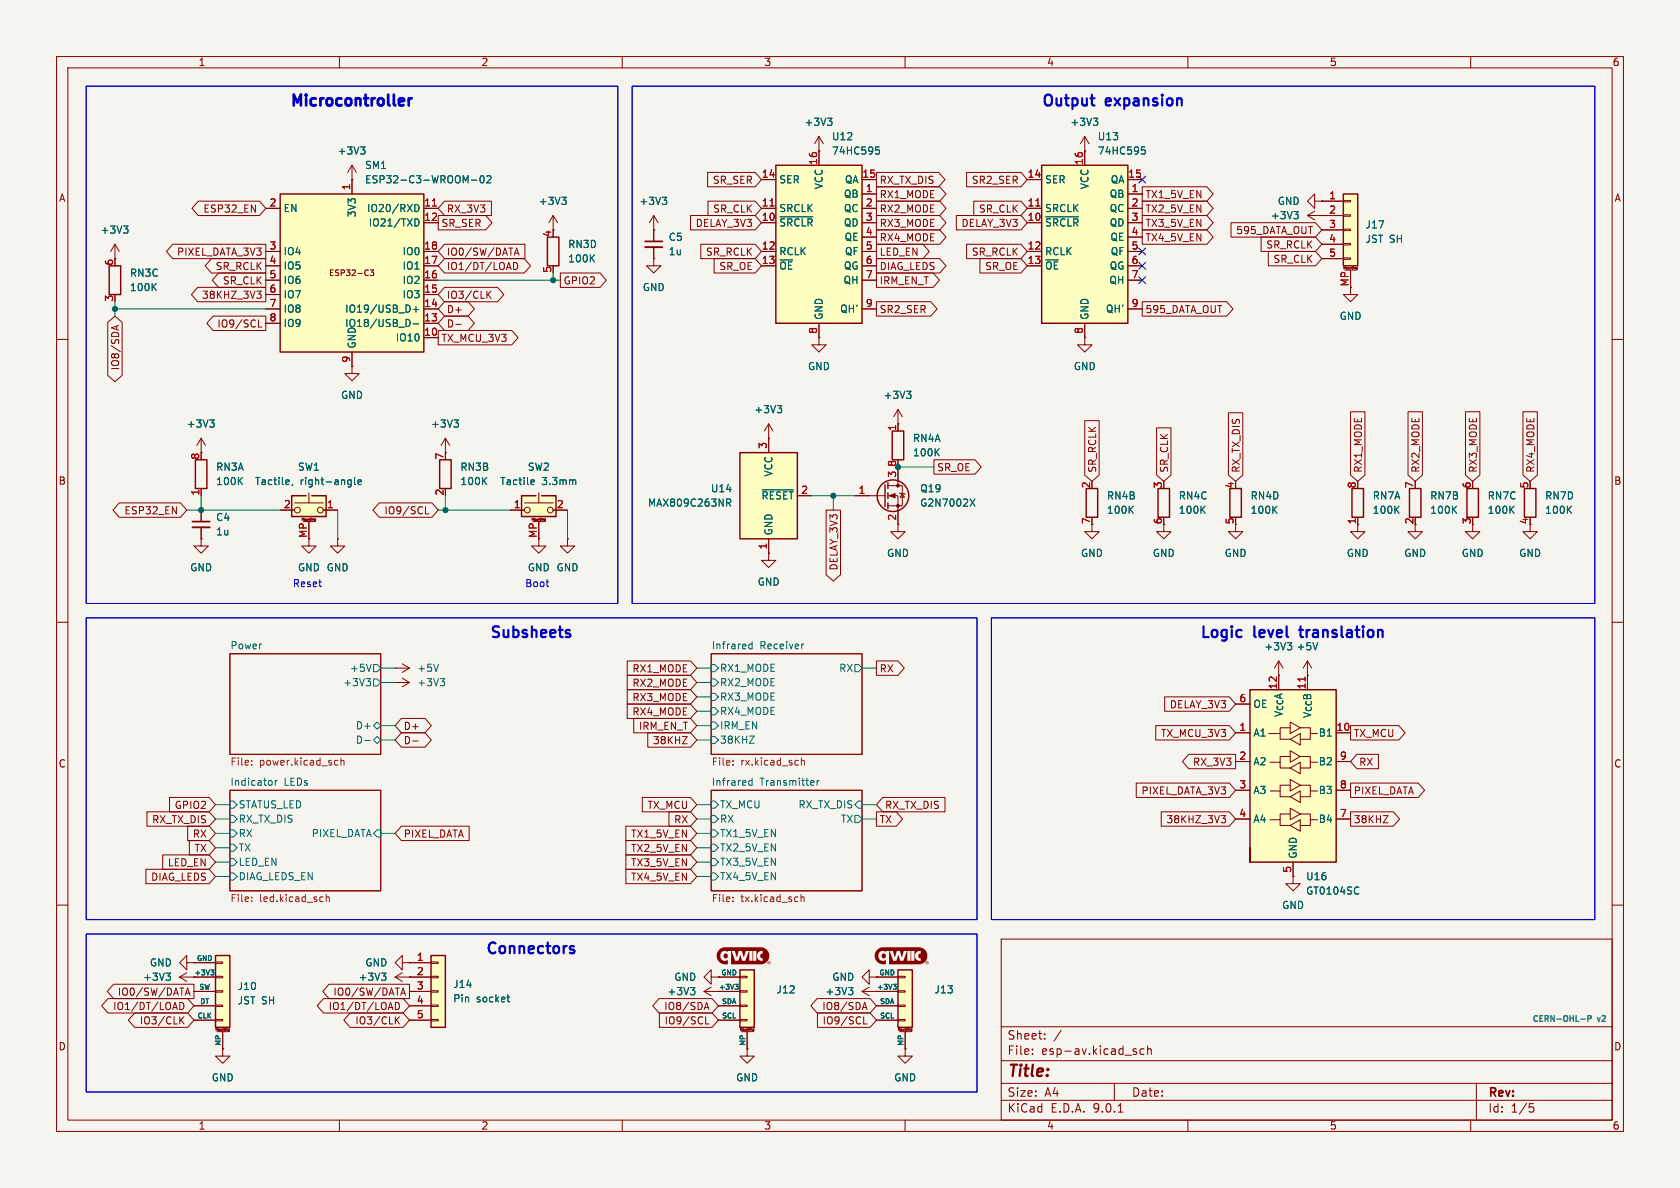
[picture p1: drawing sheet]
<svg xmlns="http://www.w3.org/2000/svg" width="297mm" height="210mm" viewBox="0 0 297 210" stroke-linecap="round" stroke-linejoin="round" font-family="sans-serif">
<defs><g id="words">
<text font-size="2.8" fill="#840000" x="178" y="190.9">Title:</text>
<g font-size="2.7" fill="#0000c2">
<text x="51" y="20">Microcontroller</text>
<text x="184" y="19.7">Output</text>
<text x="195.5" y="19.7">expansion</text>
<text x="86.4" y="113.7">Subsheets</text>
<text x="211.9" y="113.7">Logic</text>
<text x="230.6" y="113.7">translation</text>
<text x="85.7" y="169.6">Connectors</text>
</g>
<text font-size="2.7" fill="#006464" x="221.7" y="113.7">level</text>
<g font-size="2.1" fill="#840000">
<text x="178" y="184">Sheet:</text>
<text x="178" y="186.7">File:</text>
<text x="184.1" y="186.7">esp-av.kicad_sch</text>
<text x="178" y="196.9">KiCad</text>
<text x="178" y="194.1">Size:</text>
<text x="184.7" y="194.1">A4</text>
<text x="185.7" y="196.9">E.D.A.</text>
<text x="193.3" y="196.9">9.0.1</text>
<text x="200" y="194.1">Date:</text>
<text x="263" y="194.3">Rev:</text>
<text x="263" y="196.9">Id:</text>
<text x="267.1" y="196.9">1/5</text>
</g>
<g font-size="1.8" fill="#840000">
<text x="35" y="11.9">1</text>
<text x="85" y="11.9">2</text>
<text x="135" y="11.9">3</text>
<text x="185" y="11.9">4</text>
<text x="235" y="11.9">5</text>
<text x="285" y="11.9">6</text>
<text x="10.3" y="35.9">A</text>
<text x="125.9" y="32.7">SR_SER</text>
<text x="155.4" y="35.2">RX1_MODE</text>
<text x="155.4" y="32.7">RX_TX_DIS</text>
<text x="171.7" y="32.7">SR2_SER</text>
<text x="202.4" y="35.2">TX1_5V_EN</text>
<text x="285.3" y="35.9">A</text>
<text x="35.9" y="37.8">ESP32_EN</text>
<text x="77.9" y="40.3">SR_SER</text>
<text x="78.9" y="37.8">RX_3V3</text>
<text x="122.9" y="40.3">DELAY_3V3</text>
<text x="126" y="37.8">SR_CLK</text>
<text x="155.4" y="37.8">RX2_MODE</text>
<text x="155.4" y="40.3">RX3_MODE</text>
<text x="169.9" y="40.3">DELAY_3V3</text>
<text x="173" y="37.8">SR_CLK</text>
<text x="202.4" y="40.3">TX3_5V_EN</text>
<text x="202.4" y="37.8">TX2_5V_EN</text>
<text x="218.4" y="41.6">595_DATA_OUT</text>
<text x="31.2" y="45.4">PIXEL_DATA_3V3</text>
<text x="38" y="47.9">SR_RCLK</text>
<text x="78.9" y="47.9">IO1/DT/LOAD</text>
<text x="78.9" y="45.4">IO0/SW/DATA</text>
<text x="124.7" y="45.4">SR_RCLK</text>
<text x="127.1" y="47.9">SR_OE</text>
<text x="155.4" y="42.9">RX4_MODE</text>
<text x="155.4" y="45.4">LED_EN</text>
<text x="155.4" y="47.9">DIAG_LEDS</text>
<text x="171.7" y="45.4">SR_RCLK</text>
<text x="174.1" y="47.9">SR_OE</text>
<text x="202.4" y="42.9">TX4_5V_EN</text>
<text x="223.8" y="44.1">SR_RCLK</text>
<text x="225" y="46.7">SR_CLK</text>
<text x="35.6" y="53">38KHZ_3V3</text>
<text x="39.3" y="50.5">SR_CLK</text>
<text x="78.9" y="53">IO3/CLK</text>
<text x="99.5" y="50.5">GPIO2</text>
<text x="155.4" y="50.5">IRM_EN_T</text>
<text x="238.5" y="50.7" transform="rotate(-90 238.5 50.7)">MP</text>
<text x="38.3" y="58.1">IO9/SCL</text>
<text x="78.9" y="55.6">D+</text>
<text x="78.9" y="58.1">D-</text>
<text x="155.4" y="55.6">SR2_SER</text>
<text x="202.4" y="55.6">595_DATA_OUT</text>
<text x="21.3" y="65.6" transform="rotate(-90 21.3 65.6)">IO8/SDA</text>
<text x="77.9" y="60.6">TX_MCU_3V3</text>
<text x="78.5" y="81.4" transform="rotate(-90 78.5 81.4)">7</text>
<text x="165.6" y="83.5">SR_OE</text>
<text x="194" y="83.7" transform="rotate(-90 194 83.7)">SR_RCLK</text>
<text x="206.7" y="83.7" transform="rotate(-90 206.7 83.7)">SR_CLK</text>
<text x="219.4" y="83.7" transform="rotate(-90 219.4 83.7)">RX_TX_DIS</text>
<text x="241" y="83.7" transform="rotate(-90 241 83.7)">RX1_MODE</text>
<text x="251.1" y="83.7" transform="rotate(-90 251.1 83.7)">RX2_MODE</text>
<text x="261.3" y="83.7" transform="rotate(-90 261.3 83.7)">RX3_MODE</text>
<text x="271.5" y="83.7" transform="rotate(-90 271.5 83.7)">RX4_MODE</text>
<text x="10.3" y="85.9">B</text>
<text x="285.3" y="85.9">B</text>
<text x="21.9" y="91.1">ESP32_EN</text>
<text x="67.9" y="91.1">IO9/SCL</text>
<text x="205.5" y="92.8" transform="rotate(-90 205.5 92.8)">6</text>
<text x="249.9" y="92.8" transform="rotate(-90 249.9 92.8)">2</text>
<text x="270.3" y="92.8" transform="rotate(-90 270.3 92.8)">4</text>
<text x="148.3" y="100.9" transform="rotate(-90 148.3 100.9)">DELAY_3V3</text>
<text x="111.7" y="119.1">RX1_MODE</text>
<text x="155.4" y="119.1">RX</text>
<text x="111.7" y="121.6">RX2_MODE</text>
<text x="111.7" y="124.1">RX3_MODE</text>
<text x="206.7" y="125.4">DELAY_3V3</text>
<text x="71.3" y="131.8">D-</text>
<text x="71.3" y="129.2">D+</text>
<text x="111.7" y="126.7">RX4_MODE</text>
<text x="112.8" y="129.2">IRM_EN_T</text>
<text x="115.3" y="131.8">38KHZ</text>
<text x="205.1" y="130.5">TX_MCU_3V3</text>
<text x="239.2" y="130.5">TX_MCU</text>
<text x="10.3" y="135.9">C</text>
<text x="210.8" y="135.6">RX_3V3</text>
<text x="240.2" y="135.6">RX</text>
<text x="285.3" y="135.9">C</text>
<text x="30.8" y="143.2">GPIO2</text>
<text x="114.4" y="143.2">TX_MCU</text>
<text x="156.4" y="143.2">RX_TX_DIS</text>
<text x="201.7" y="140.7">PIXEL_DATA_3V3</text>
<text x="239.2" y="140.7">PIXEL_DATA</text>
<text x="26.8" y="145.7">RX_TX_DIS</text>
<text x="34" y="148.3">RX</text>
<text x="71.3" y="148.3">PIXEL_DATA</text>
<text x="111.5" y="148.3">TX1_5V_EN</text>
<text x="119.1" y="145.7">RX</text>
<text x="155.4" y="145.7">TX</text>
<text x="206.1" y="145.7">38KHZ_3V3</text>
<text x="239.2" y="145.7">38KHZ</text>
<text x="26.6" y="155.9">DIAG_LEDS</text>
<text x="29.6" y="153.4">LED_EN</text>
<text x="34.3" y="150.8">TX</text>
<text x="111.5" y="150.8">TX2_5V_EN</text>
<text x="111.5" y="153.4">TX3_5V_EN</text>
<text x="111.5" y="155.9">TX4_5V_EN</text>
<text x="19.9" y="178.8">IO1/DT/LOAD</text>
<text x="20.7" y="176.2">IO0/SW/DATA</text>
<text x="58" y="178.8">IO1/DT/LOAD</text>
<text x="58.8" y="176.2">IO0/SW/DATA</text>
<text x="117.3" y="178.8">IO8/SDA</text>
<text x="145.3" y="178.8">IO8/SDA</text>
<text x="10.3" y="185.9">D</text>
<text x="24.6" y="181.3">IO3/CLK</text>
<text x="62.7" y="181.3">IO3/CLK</text>
<text x="117.4" y="181.3">IO9/SCL</text>
<text x="145.3" y="181.3">IO9/SCL</text>
<text x="285.3" y="185.9">D</text>
<text x="35" y="199.9">1</text>
<text x="85" y="199.9">2</text>
<text x="135" y="199.9">3</text>
<text x="185" y="199.9">4</text>
<text x="235" y="199.9">5</text>
<text x="285" y="199.9">6</text>
</g>
<g font-size="1.8" fill="#006464">
<text x="142.1" y="22.5">+3V3</text>
<text x="189.1" y="22.5">+3V3</text>
<text x="59.6" y="27.5">+3V3</text>
<text x="147" y="25">U12</text>
<text x="147" y="27.5">74HC595</text>
<text x="194" y="25">U13</text>
<text x="194" y="27.5">74HC595</text>
<text x="64.4" y="30.1">SM1</text>
<text x="64.4" y="32.6">ESP32-C3-WROOM-02</text>
<text x="137.7" y="32.6">SER</text>
<text x="145.6" y="33.5" transform="rotate(-90 145.6 33.5)">VCC</text>
<text x="149.1" y="35.2">QB</text>
<text x="149.3" y="32.6">QA</text>
<text x="184.7" y="32.6">SER</text>
<text x="192.6" y="33.5" transform="rotate(-90 192.6 33.5)">VCC</text>
<text x="196.1" y="35.2">QB</text>
<text x="196.3" y="32.6">QA</text>
<text x="17.7" y="41.5">+3V3</text>
<text x="50" y="37.7">EN</text>
<text x="63.1" y="38.5" transform="rotate(-90 63.1 38.5)">3V3</text>
<text x="64.8" y="37.7">IO20/RXD</text>
<text x="65.1" y="40.2">IO21/TXD</text>
<text x="95.1" y="36.4">+3V3</text>
<text x="112.9" y="36.4">+3V3</text>
<text x="137.7" y="37.7">SRCLK</text>
<text x="137.7" y="40.2">~{SRCLR}</text>
<text x="149.1" y="37.7">QC</text>
<text x="149.1" y="40.2">QD</text>
<text x="184.7" y="37.7">SRCLK</text>
<text x="184.7" y="40.2">~{SRCLR}</text>
<text x="196.1" y="37.7">QC</text>
<text x="196.1" y="40.2">QD</text>
<text x="224.6" y="39">+3V3</text>
<text x="225.8" y="36.4">GND</text>
<text x="241.3" y="40.6">J17</text>
<text x="50" y="45.3">IO4</text>
<text x="50" y="47.9">IO5</text>
<text x="71.1" y="45.3">IO0</text>
<text x="71.1" y="47.9">IO1</text>
<text x="100.3" y="46.6">100K</text>
<text x="100.3" y="44">RN3D</text>
<text x="118.1" y="42.8">C5</text>
<text x="118.1" y="45.3">1u</text>
<text x="137.7" y="45.3">RCLK</text>
<text x="137.7" y="47.9">~{OE}</text>
<text x="149.1" y="47.9">QG</text>
<text x="149.2" y="42.8">QE</text>
<text x="149.3" y="45.3">QF</text>
<text x="184.7" y="45.3">RCLK</text>
<text x="184.7" y="47.9">~{OE}</text>
<text x="196.1" y="47.9">QG</text>
<text x="196.2" y="42.8">QE</text>
<text x="196.3" y="45.3">QF</text>
<text x="241.3" y="43.1">JST SH</text>
<text x="22.9" y="51.7">100K</text>
<text x="22.9" y="49.1">RN3C</text>
<text x="50" y="50.4">IO6</text>
<text x="50" y="52.9">IO7</text>
<text x="71.1" y="50.4">IO2</text>
<text x="71.1" y="52.9">IO3</text>
<text x="113.5" y="51.7">GND</text>
<text x="149" y="50.4">QH</text>
<text x="196" y="50.4">QH</text>
<text x="50" y="55.5">IO8</text>
<text x="50" y="58">IO9</text>
<text x="60.9" y="55.5">IO19/USB_D+</text>
<text x="60.9" y="58">IO18/USB_D-</text>
<text x="145.6" y="56.6" transform="rotate(-90 145.6 56.6)">GND</text>
<text x="148.4" y="55.5">QH'</text>
<text x="192.6" y="56.6" transform="rotate(-90 192.6 56.6)">GND</text>
<text x="195.4" y="55.5">QH'</text>
<text x="236.7" y="56.7">GND</text>
<text x="63.1" y="61.7" transform="rotate(-90 63.1 61.7)">GND</text>
<text x="69.9" y="60.6">IO10</text>
<text x="142.7" y="65.6">GND</text>
<text x="189.7" y="65.6">GND</text>
<text x="60.2" y="70.7">GND</text>
<text x="156.1" y="70.7">+3V3</text>
<text x="32.9" y="75.8">+3V3</text>
<text x="76.1" y="75.8">+3V3</text>
<text x="133.2" y="73.3">+3V3</text>
<text x="38.1" y="83.4">RN3A</text>
<text x="52.6" y="83.4">SW1</text>
<text x="81.3" y="83.4">RN3B</text>
<text x="93.2" y="83.4">SW2</text>
<text x="161.3" y="80.9">100K</text>
<text x="161.3" y="78.3">RN4A</text>
<text x="38.1" y="86">100K</text>
<text x="45" y="86">Tactile,</text>
<text x="53" y="86">right-angle</text>
<text x="81.3" y="86">100K</text>
<text x="88.3" y="86">Tactile</text>
<text x="95.8" y="86">3.3mm</text>
<text x="114.5" y="89.8">MAX809C263NR</text>
<text x="125.6" y="87.2">U14</text>
<text x="134.5" y="88.5">~{RESET}</text>
<text x="136.8" y="84.3" transform="rotate(-90 136.8 84.3)">VCC</text>
<text x="162.6" y="87.2">Q19</text>
<text x="162.6" y="89.8">G2N7002X</text>
<text x="195.6" y="88.5">RN4B</text>
<text x="208.3" y="88.5">RN4C</text>
<text x="221" y="88.5">RN4D</text>
<text x="242.6" y="88.5">RN7A</text>
<text x="252.7" y="88.5">RN7B</text>
<text x="262.9" y="88.5">RN7C</text>
<text x="273.1" y="88.5">RN7D</text>
<text x="38.1" y="92.3">C4</text>
<text x="38.1" y="94.8">1u</text>
<text x="136.8" y="94.7" transform="rotate(-90 136.8 94.7)">GND</text>
<text x="195.6" y="91">100K</text>
<text x="208.3" y="91">100K</text>
<text x="221" y="91">100K</text>
<text x="242.6" y="91">100K</text>
<text x="252.7" y="91">100K</text>
<text x="262.9" y="91">100K</text>
<text x="273.1" y="91">100K</text>
<text x="33.5" y="101.2">GND</text>
<text x="52.6" y="101.2">GND GND</text>
<text x="93.2" y="101.2">GND GND</text>
<text x="156.7" y="98.7">GND</text>
<text x="191" y="98.7">GND</text>
<text x="203.7" y="98.7">GND</text>
<text x="216.4" y="98.7">GND</text>
<text x="238" y="98.7">GND</text>
<text x="248.2" y="98.7">GND</text>
<text x="258.3" y="98.7">GND</text>
<text x="268.5" y="98.7">GND</text>
<text x="133.9" y="103.7">GND</text>
<text x="40.6" y="114.9">Power</text>
<text x="61.8" y="119">+5V</text>
<text x="73.7" y="119">+5V</text>
<text x="125.7" y="114.9">Infrared</text>
<text x="127.2" y="119">RX1_MODE</text>
<text x="134.3" y="114.9">Receiver</text>
<text x="148.3" y="119">RX</text>
<text x="223.4" y="115.2">+3V3</text>
<text x="229.1" y="115.2">+5V</text>
<text x="60.6" y="121.5">+3V3</text>
<text x="73.7" y="121.5">+3V3</text>
<text x="127.2" y="121.5">RX2_MODE</text>
<text x="127.2" y="124.1">RX3_MODE</text>
<text x="221.5" y="125.3">OE</text>
<text x="62.8" y="129.1">D+</text>
<text x="62.8" y="131.7">D-</text>
<text x="127.2" y="126.6">RX4_MODE</text>
<text x="127.2" y="131.7">38KHZ</text>
<text x="127.2" y="129.1">IRM_EN</text>
<text x="221.5" y="130.4">A1</text>
<text x="226.9" y="126.8" transform="rotate(-90 226.9 126.8)">V_{CC}A</text>
<text x="233" y="130.4">B1</text>
<text x="221.5" y="135.5">A2</text>
<text x="233" y="135.5">B2</text>
<text x="40.6" y="139">Indicator</text>
<text x="42.1" y="143.1">STATUS_LED</text>
<text x="50.2" y="139">LEDs</text>
<text x="125.7" y="139">Infrared</text>
<text x="127.2" y="143.1">TX_MCU</text>
<text x="134.3" y="139">Transmitter</text>
<text x="141.1" y="143.1">RX_TX_DIS</text>
<text x="221.5" y="140.6">A3</text>
<text x="233" y="140.6">B3</text>
<text x="42.1" y="145.6">RX_TX_DIS</text>
<text x="42.1" y="148.2">RX</text>
<text x="55" y="148.2">PIXEL_DATA</text>
<text x="127.2" y="148.2">TX1_5V_EN</text>
<text x="127.2" y="145.6">RX</text>
<text x="148.6" y="145.6">TX</text>
<text x="221.5" y="145.6">A4</text>
<text x="233" y="145.6">B4</text>
<text x="42.1" y="153.3">LED_EN</text>
<text x="42.1" y="150.7">TX</text>
<text x="42.1" y="155.8">DIAG_LEDS_EN</text>
<text x="127.2" y="150.7">TX2_5V_EN</text>
<text x="127.2" y="153.3">TX3_5V_EN</text>
<text x="127.2" y="155.8">TX4_5V_EN</text>
<text x="229.5" y="151.9" transform="rotate(-90 229.5 151.9)">GND</text>
<text x="230.8" y="155.8">U16</text>
<text x="226.6" y="160.9">GND</text>
<text x="230.8" y="158.3">GT0104SC</text>
<text x="25.2" y="173.6">+3V3</text>
<text x="26.4" y="171">GND</text>
<text x="63.3" y="173.6">+3V3</text>
<text x="64.5" y="171">GND</text>
<text x="119.1" y="173.6">GND</text>
<text x="147" y="173.6">GND</text>
<text x="41.9" y="177.7">JST SH</text>
<text x="41.9" y="175.2">J10</text>
<text x="80" y="177.4">Pin</text>
<text x="80" y="174.9">J14</text>
<text x="84.2" y="177.4">socket</text>
<text x="117.9" y="176.1">+3V3</text>
<text x="137.2" y="175.8">J12</text>
<text x="145.8" y="176.1">+3V3</text>
<text x="165.1" y="175.8">J13</text>
<text x="37.3" y="191.4">GND</text>
<text x="130" y="191.4">GND</text>
<text x="158" y="191.4">GND</text>
</g>
<g font-size="1.8" fill="#a90000">
<text x="144.5" y="29.3" transform="rotate(-90 144.5 29.3)">16</text>
<text x="191.5" y="29.3" transform="rotate(-90 191.5 29.3)">16</text>
<text x="62" y="33.7" transform="rotate(-90 62 33.7)">1</text>
<text x="134.6" y="31.5">14</text>
<text x="152.4" y="31.5">15</text>
<text x="153" y="34">1</text>
<text x="181.6" y="31.5">14</text>
<text x="199.3" y="31.5">15</text>
<text x="200" y="34">1</text>
<text x="234.9" y="35.3">1</text>
<text x="47.6" y="36.6">2</text>
<text x="74.9" y="36.6">11</text>
<text x="74.9" y="39.1">12</text>
<text x="97.5" y="42" transform="rotate(-90 97.5 42)">4</text>
<text x="134.6" y="36.6">11</text>
<text x="134.6" y="39.1">10</text>
<text x="153" y="36.6">2</text>
<text x="153" y="39.1">3</text>
<text x="153" y="41.7">4</text>
<text x="181.6" y="36.6">11</text>
<text x="181.6" y="39.1">10</text>
<text x="200" y="36.6">2</text>
<text x="200" y="39.1">3</text>
<text x="200" y="41.7">4</text>
<text x="234.9" y="37.8">2</text>
<text x="234.9" y="40.4">3</text>
<text x="20.1" y="47.1" transform="rotate(-90 20.1 47.1)">6</text>
<text x="47.6" y="44.2">3</text>
<text x="47.6" y="46.7">4</text>
<text x="74.9" y="44.2">18</text>
<text x="74.9" y="46.7">17</text>
<text x="134.6" y="44.2">12</text>
<text x="134.6" y="46.7">13</text>
<text x="153" y="44.2">5</text>
<text x="153" y="46.7">6</text>
<text x="181.6" y="44.2">12</text>
<text x="181.6" y="46.7">13</text>
<text x="200" y="44.2">5</text>
<text x="200" y="46.7">6</text>
<text x="234.9" y="42.9">4</text>
<text x="234.9" y="45.5">5</text>
<text x="20.1" y="53.4" transform="rotate(-90 20.1 53.4)">3</text>
<text x="47.6" y="49.3">5</text>
<text x="47.6" y="51.8">6</text>
<text x="74.9" y="49.3">16</text>
<text x="74.9" y="51.8">15</text>
<text x="97.5" y="48.3" transform="rotate(-90 97.5 48.3)">5</text>
<text x="153" y="49.3">7</text>
<text x="200" y="49.3">7</text>
<text x="47.6" y="54.4">7</text>
<text x="47.6" y="56.9">8</text>
<text x="74.9" y="54.4">14</text>
<text x="74.9" y="56.9">13</text>
<text x="74.9" y="59.4">10</text>
<text x="144.5" y="59.1" transform="rotate(-90 144.5 59.1)">8</text>
<text x="153" y="54.4">9</text>
<text x="191.5" y="59.1" transform="rotate(-90 191.5 59.1)">8</text>
<text x="200" y="54.4">9</text>
<text x="62" y="64.2" transform="rotate(-90 62 64.2)">9</text>
<text x="158.5" y="76.3" transform="rotate(-90 158.5 76.3)">1</text>
<text x="35.3" y="81.4" transform="rotate(-90 35.3 81.4)">8</text>
<text x="135.6" y="79.4" transform="rotate(-90 135.6 79.4)">3</text>
<text x="158.5" y="82.6" transform="rotate(-90 158.5 82.6)">8</text>
<text x="35.3" y="87.7" transform="rotate(-90 35.3 87.7)">1</text>
<text x="50.1" y="89.9">2</text>
<text x="57.7" y="89.9">1</text>
<text x="78.5" y="87.7" transform="rotate(-90 78.5 87.7)">2</text>
<text x="90.7" y="89.9">1</text>
<text x="98.4" y="89.9">2</text>
<text x="141.5" y="87.4">2</text>
<text x="151.7" y="87.4">1</text>
<text x="158.5" y="84.5" transform="rotate(-90 158.5 84.5)">3</text>
<text x="192.8" y="86.4" transform="rotate(-90 192.8 86.4)">2</text>
<text x="205.5" y="86.4" transform="rotate(-90 205.5 86.4)">3</text>
<text x="218.2" y="86.4" transform="rotate(-90 218.2 86.4)">4</text>
<text x="239.8" y="86.4" transform="rotate(-90 239.8 86.4)">8</text>
<text x="249.9" y="86.4" transform="rotate(-90 249.9 86.4)">7</text>
<text x="260.1" y="86.4" transform="rotate(-90 260.1 86.4)">6</text>
<text x="270.3" y="86.4" transform="rotate(-90 270.3 86.4)">5</text>
<text x="54.4" y="95.2" transform="rotate(-90 54.4 95.2)">MP</text>
<text x="95" y="95.2" transform="rotate(-90 95 95.2)">MP</text>
<text x="158.5" y="92.1" transform="rotate(-90 158.5 92.1)">2</text>
<text x="192.8" y="92.8" transform="rotate(-90 192.8 92.8)">7</text>
<text x="218.2" y="92.8" transform="rotate(-90 218.2 92.8)">5</text>
<text x="239.8" y="92.8" transform="rotate(-90 239.8 92.8)">1</text>
<text x="260.1" y="92.8" transform="rotate(-90 260.1 92.8)">3</text>
<text x="135.6" y="97.2" transform="rotate(-90 135.6 97.2)">1</text>
<text x="219" y="124.2">6</text>
<text x="225.8" y="122" transform="rotate(-90 225.8 122)">12</text>
<text x="230.9" y="122" transform="rotate(-90 230.9 122)">11</text>
<text x="219" y="129.3">1</text>
<text x="232" y="127" transform="rotate(-90 232 127)">V_{CC}B</text>
<text x="236.2" y="129.3">10</text>
<text x="219" y="134.4">2</text>
<text x="236.8" y="134.4">9</text>
<text x="219" y="139.4">3</text>
<text x="236.8" y="139.4">8</text>
<text x="219" y="144.5">4</text>
<text x="236.8" y="144.5">7</text>
<text x="228.3" y="154.4" transform="rotate(-90 228.3 154.4)">5</text>
<text x="73.6" y="169.9">1</text>
<text x="73.6" y="172.5">2</text>
<text x="73.6" y="175">3</text>
<text x="73.6" y="177.5">4</text>
<text x="73.6" y="180.1">5</text>
</g>
<g font-size="1.8" fill="#0000c2">
<text x="51.7" y="104">Reset</text>
<text x="92.7" y="104">Boot</text>
</g>
<g font-size="1.8" fill="#725600">
<text x="40.6" y="135.7">File:</text>
<text x="45.9" y="135.7">power.kicad_sch</text>
<text x="125.7" y="135.7">File:</text>
<text x="131" y="135.7">rx.kicad_sch</text>
<text x="40.6" y="159.8">File:</text>
<text x="45.9" y="159.8">led.kicad_sch</text>
<text x="125.7" y="159.8">File:</text>
<text x="131" y="159.8">tx.kicad_sch</text>
</g>
<text font-size="1.4" fill="#840000" x="58.1" y="49">ESP32-C3</text>
<g font-size="1.4" fill="#0099b0">
<text x="270.7" y="181">CERN-OHL-P</text>
<text x="282.5" y="181">v2</text>
</g>
<g font-size="1.2" fill="#840000">
<text x="34.3" y="172.5">+3V3</text>
<text x="127" y="175">+3V3</text>
<text x="154.9" y="175">+3V3</text>
</g>
<g font-size="1.2" fill="#006464">
<text x="34.7" y="169.9">GND</text>
<text x="127.4" y="172.5">GND</text>
<text x="155.4" y="172.5">GND</text>
<text x="35.1" y="175">SW</text>
<text x="35.3" y="177.5">DT</text>
<text x="127.5" y="177.5">SDA</text>
<text x="155.5" y="177.5">SDA</text>
<text x="34.8" y="180.1">CLK</text>
<text x="39.1" y="185" transform="rotate(-90 39.1 185)">MP</text>
<text x="127.5" y="180.1">SCL</text>
<text x="131.8" y="185" transform="rotate(-90 131.8 185)">MP</text>
<text x="155.5" y="180.1">SCL</text>
<text x="159.8" y="185" transform="rotate(-90 159.8 185)">MP</text>
</g>
<g font-size=".5" fill="#840000">
<text x="237.4" y="47.7">Mounting</text>
<text x="53.2" y="92.2">Mounting</text>
<text x="93.9" y="92.2">Mounting</text>
<text x="38" y="182.3">Mounting</text>
<text x="130.7" y="182.3">Mounting</text>
<text x="158.6" y="182.3">Mounting</text>
</g>
</g></defs>
<path d="M0 0h297v210h-297z" fill="#f5f4ef" stroke="#f5f4ef" stroke-width=".18"/>
<g fill="none" stroke="#840000" stroke-width=".18">
<path d="M10 10h277v190h-277zM12 12h273v186h-273zM60 10v2M110 10v2M160 10v2M210 10v2M260 10v2M10 60h2M285 60h2M10 110h2M40.6 115.6h26.7v17.8h-26.7zM125.7 115.6h26.7v17.8h-26.7z"/>
<path d="M285 110h2M40.6 139.7h26.7v17.8h-26.7zM125.7 139.7h26.7v17.8h-26.7zM10 160h2M177 166h108v32h-108zM285 160h2M60 198v2M110 198v2M160 198v2M177 194.5h108M177 191.5h108M177 187.5h108"/>
<path d="M177 181.5h108M182.5 186.3v.1M182.5 185.5v.1M184.7 183.6v.1M184.7 182.8v.1M187.6 182.1l-1.3 2M197 191.5v3M197.7 196.6h.8M200.7 185.9l.3 .2-.3 .3M200.7 185.4l.2 .1M202.2 185.5l-.4-.1-.3 .3v.4l.2 .2h.5M202.9 185.5l.2-.1 .4 .1v.9"/>
<path d="M202.9 184.9v1.5M210 198v2M260 198v2M261 191.5v6.5M270.4 195.1h.7M270.5 195.7h.4l.3 .3-.2 .5-.5 .1"/>
</g>
<g fill="none" stroke="#006464" stroke-width=".18">
<path d="M64.7 120h.8l-.4 .4M65.6 117.4l-.4 1.3M66 117.5h.7l.6 .6-.6 .6h-.7zM125.7 117.5h.7l.6 .6-.6 .6h-.7zM133 113.4v1.3M133 113.9l-.4-.1-.2 .3 .1 .5h.5M142.1 113.8l-.2 .1M151.1 117.5h.7l.6 .6-.6 .6h-.7zM48 138l.1 .2-.1 .6M48.7 138v.8M49 138l-.3 .2M64.5 130.9h.9"/>
<path d="M65.3 120.4l.2 .3v.3l-.2 .2M66 120h.7l.6 .7-.6 .6h-.7zM66.7 127.6l.6 .7-.6 .6-.7-.6zM66.7 130.2l.6 .6-.6 .6-.7-.6zM125.7 120h.7l.6 .7-.6 .6h-.7zM125.7 125.1h.7l.6 .6-.6 .7h-.7zM125.7 122.6h.7l.6 .6-.6 .6h-.7zM125.7 130.2h.7l.6 .6-.6 .6h-.7zM125.7 127.6h.7l.6 .7-.6 .6h-.7zM132.5 130.1h.8l-.8 1.3h.8M133 137.6v1.2M133 138h-.4l-.2 .2 .1 .6h.5"/>
<path d="M143.9 138v.3l-.6 .1M144.5 138v.8M144.8 138l-.3 .2M40.6 151.8h.7l.6 .6-.6 .6h-.7zM40.6 149.2h.7l.6 .7-.6 .6h-.7zM40.6 144.1h.7l.6 .7-.6 .6h-.7zM40.6 141.6h.7l.6 .6-.6 .7h-.7zM40.6 146.7h.7l.6 .6-.6 .7h-.7zM40.6 154.3h.7l.6 .6-.6 .7h-.7zM66.7 146.7h.6v1.3h-.6l-.7-.7zM125.7 141.6h.7l.6 .6-.6 .7h-.7zM125.7 146.7h.7l.6 .6-.6 .7h-.7z"/>
<path d="M125.7 149.2h.7l.6 .7-.6 .6h-.7zM125.7 151.8h.7l.6 .6-.6 .6h-.7zM125.7 154.3h.7l.6 .6-.6 .7h-.7zM125.7 144.1h.7l.6 .7-.6 .6h-.7zM151.1 144.1h.7l.6 .7-.6 .6h-.7zM151.8 141.6h.6v1.3h-.6l-.7-.7z"/>
</g>
<g fill="none" stroke="#725600" stroke-width=".18">
<path d="M44.5 134.5v.1M44.5 135.1v.2M59.4 134.4l.3 .1M59.7 135.2l-.3 .1M60.3 134.5l.2-.1 .3 .1v.8M60.3 134v1.3M129.6 135.1v.2M129.6 134.5v.1M141.7 134v1.3M141.7 134.5l.2-.1 .3 .1v.8M44.5 159.3v.1M44.5 158.6v.1"/>
<path d="M57 158.5l.1 .1M57.1 159.3l-.1 .1M57.7 158.7l.2-.2 .3 .1v.8M57.7 158.1v1.3M129.6 158.6v.1M129.6 159.3v.1M141.6 158.1v1.3M141.6 158.7l.2-.2 .3 .1 .1 .8"/>
</g>
<path d="M137.2 29.2h15.2v28h-15.2z" fill="#ffffc2"/>
<path d="M137.2 29.2h15.2v28h-15.2z" fill="none" stroke="#840000" stroke-width=".25"/>
<g fill="none" stroke="#840000" stroke-width=".18">
<path d="M134.6 31.8h2.6M134.6 36.8h2.6M134.6 39.4h2.6M144.8 26.7v2.5M152.4 31.8h2.5M152.4 36.8h2.5M152.4 39.4h2.5M152.4 34.3h2.5M134.6 44.5h2.6M134.6 47h2.6M144.8 57.2v2.5M152.4 44.5h2.5"/>
<path d="M152.4 47h2.5M152.4 41.9h2.5M152.4 49.5h2.5M152.4 54.6h2.5M135.9 97.8v1.3h1.3l-1.3 1.2-1.3-1.2h1.3M135.9 97.8h.1M228.6 154.9v1.3h1.3l-1.3 1.3-1.3-1.3h1.3M228.6 154.9h.1M152.4 175.3l1.3 .7M152.4 175.3h2.5M153.7 172.7v-1.2l-1.3 1.2 1.3 1.3v-1.3h1.2M153.7 174.5l-1.3 .8"/>
<path d="M154.9 172.7h.1"/>
</g>
<path d="M136.1 36.4h.8" fill="none" stroke="#a90000" stroke-width=".18"/>
<path d="M137.9 38.3h5.8M154.8 26h.6M154.9 26.5h.3l.3 .2-.1 .4-.5 .1M150 174.6h.8l-.4 .5M150.5 175.1l.3 .2v.3l-.3 .2" fill="none" stroke="#006464" stroke-width=".18"/>
<path d="M237.5 34.3h2.5v12.7h-2.5z" fill="#ffffc2"/>
<path d="M237.5 34.3h2.5v12.7h-2.5z" fill="none" stroke="#840000" stroke-width=".25"/>
<g fill="none" stroke="#840000" stroke-width=".18">
<path d="M144.8 26.7h.1M144.8 24.1l.7 1.3M144.8 24.1l-.8 1.3M144.8 24.1v2.6M231.1 38.1h6.4M231.1 38.1l1.3 .8M232.4 35.6v-1.3l-1.3 1.3 1.3 1.2v-1.2h1.3M232.4 37.3l-1.3 .8M233.7 38.1h.1M233.7 35.6h.1M233.7 35.6h3.8M237.5 35.4h1.3v.3h-1.3z"/>
<path d="M237.5 38h1.3v.2h-1.3zM233.7 40.6h3.8M233.7 43.2h3.8M233.7 45.7h3.8M237.5 40.5h1.3v.3h-1.3zM237.5 43.1h1.3v.2h-1.3zM237.5 45.6h1.3v.2h-1.3zM237.7 47.8h2.1M238.8 47.8v4.3h1.2l-1.2 1.2-1.3-1.2h1.3M239.9 47.5h-.1v-.2h.1v.3l-.1 .1M231.1 119.4h.1M231.1 116.8l-.7 1.3"/>
<path d="M231.1 116.8l.8 1.3M231.1 116.8v2.6"/>
</g>
<path d="M146.3 20.9h.8l-.4 .5M146.8 21.4l.3 .2v.3l-.3 .3M228.7 37.4h.8l-.4 .5M229.3 37.9l.2 .2v.3l-.2 .3M233 113.6l-.5 1.3" fill="none" stroke="#006464" stroke-width=".18"/>
<path d="M184.1 29.2h15.3v28h-15.3z" fill="#ffffc2"/>
<path d="M184.1 29.2h15.3v28h-15.3z" fill="none" stroke="#840000" stroke-width=".25"/>
<g fill="none" stroke="#840000" stroke-width=".18">
<path d="M115.6 38.1l.7 1.3M115.6 38.1l-.8 1.3M115.6 38.1v4.6M181.6 31.8h2.5M181.6 36.8h2.5M181.6 39.4h2.5M191.8 26.7h.1M191.8 24.1v5.1M191.8 24.1l.7 1.3M191.8 24.1l-.8 1.3M199.4 31.8h2.5M199.4 36.8h2.5"/>
<path d="M199.4 39.4h2.5M199.4 34.3h2.5M115.6 45.7v1.3h1.2l-1.2 1.3-1.3-1.3h1.3M115.6 45.7h.1M115.6 40.6h.1M115.6 43.7v2M181.6 44.5h2.5M181.6 47h2.5M191.8 57.2v2.5M199.4 44.5h2.5M199.4 47h2.5M199.4 41.9h2.5"/>
<path d="M199.4 49.5h2.5M199.4 54.6h2.5M95.2 95.3v1.2h1.3l-1.3 1.3-1.2-1.3h1.2"/>
</g>
<path d="M183.1 36.4h.7" fill="none" stroke="#a90000" stroke-width=".18"/>
<path d="M117.1 34.9h.8l-.5 .5M117.6 35.4l.3 .2v.3l-.3 .2M184.9 38.3h5.8M193.3 20.9h.8l-.5 .5M193.8 21.4l.3 .2v.3l-.3 .3M201.8 26h.6M201.9 26.5h.3l.3 .2-.1 .4-.5 .1" fill="none" stroke="#006464" stroke-width=".18"/>
<path d="M114 42.7h3.1" fill="none" stroke="#840000" stroke-width=".3"/>
<path d="M114 43.7h3.1" fill="none" stroke="#840000" stroke-width=".33"/>
<path d="M92.2 87.6h6.1v3.8h-6.1z" fill="#ffffc2"/>
<g fill="none" stroke="#840000" stroke-width=".18">
<path d="M20.3 43.2l-.7 1.3M20.3 43.2l.8 1.3M20.3 43.2v2.5M90.2 90.2h2.5M92.7 88.9h5.1M94.2 92.2h2.1M95.2 87.1v1.8M95.2 92.2v3.1M96.3 91.8v.2h.1M96.3 91.8l.1-.1v.3M96.3 91.8h.1M96.4 92.1h-.1"/>
<path d="M96.4 92v.1M97.8 90.2h2.5M33 170.2v-1.3l-1.3 1.3 1.3 1.3v-1.3h1.3M34.3 170.2h.1"/>
<circle cx="93.2" cy="90.2" r=".51"/>
<circle cx="97.3" cy="90.2" r=".51"/>
</g>
<path d="M77.7 81.3h2.1v5.1h-2.1zM94.7 87.6h-2.5v3.7h6.1v-3.7h-2.5M259.3 86.4h2.1v5h-2.1z" fill="none" stroke="#840000" stroke-width=".25"/>
<path d="M21.8 39.9h.8l-.4 .5M22.4 40.4l.2 .3v.3l-.2 .2M85.5 84.9l.5 .8M86 84.4l-.7 .7M94 84.8l.4 .1 .1 .2-.6 .1M94.4 85.6l-.4 .1M101.6 84.8l.2 .2v.7M267.1 90l.6 .7M267.7 89.5l-.8 .7" fill="none" stroke="#006464" stroke-width=".18"/>
<path d="M158.7 171.5h2.6v10.1h-2.6z" fill="#ffffc2"/>
<g fill="#840000">
<path d="M155.1 167.9l.5-.3 .5-.1h6.6l.5 .2 .4 .4 .3 .5v.6l-.3 .8-.9 .4-5.5 .1v-2.4l.7 1.7h.6l.3-1 .3 1h2.6v-.8h.1l.2 .6 .7 .3h.1v-.5l-.4-.1-.1-.4 .2-.3h.3v-.5l-.8 .2-.2 .7h-.1v-.9h-.6v1.7h-.1v-1.7h-.6v1.7h-.7l.6-1.7h-.5l-.4 1.2-.3-1.2h-.6l-.3 1.2-.3-1.2h-1.3v.2l-.3-.2h-.3l-.6 .4-.1 .8 .2 .3 .4 .2h.4l.3-.2v.9h-.7l-.7-.4-.5-.7v-.8z"/>
<path d="M163.7 170h.4v.4h-.4l-.1-.2 .3 .2 .2-.2-.2-.2-.3 .2z"/>
<path d="M163.8 170l.2 .1v.2h-.2v-.1l.1-.1-.1 .1z"/>
<circle cx="156.2" cy="169" r=".41"/>
</g>
<path d="M158.7 171.5h2.6v10.1h-2.6z" fill="none" stroke="#840000" stroke-width=".25"/>
<g fill="none" stroke="#840000" stroke-width=".18">
<path d="M154.9 172.7h3.8M154.9 175.3h3.8M154.9 177.8h3.8M158.7 172.6h1.3v.2h-1.3zM158.7 175.1h1.3v.3h-1.3zM158.7 177.7h1.3v.2h-1.3zM132.1 185.4v1.3h1.2l-1.2 1.3-1.3-1.3h1.3M132.1 185.4h.1M154.9 180.3h3.8M158.7 180.2h1.3v.3h-1.3zM159 182.4h2M160 182.4v3"/>
<path d="M161 182.1v-.2h.2v.4M161 182.3h.2M161 182.1h.1M161.1 182.1h.1M161.2 182.3h.1"/>
</g>
<path d="M157.9 174h.6l-.3 .3 .2 .1 .1 .3-.2 .2h-.3" fill="none" stroke="#006464" stroke-width=".18"/>
<path d="M130.8 171.5h2.5v10.1h-2.5z" fill="#ffffc2"/>
<g fill="#840000">
<path d="M127.1 167.9l.5-.3 .5-.1h6.6l.6 .2 .4 .4 .3 .5v.6l-.4 .8-.8 .4-5.6 .1v-2.4l.8 1.7h.5l.4-1 .3 1h2.5v-.8h.1l.3 .6 .6 .3h.1v-.5l-.3-.1-.1-.4 .1-.3h.3v-.5l-.7 .2-.3 .7h-.1v-.9h-.5v1.7h-.2v-1.7h-.5v1.7h-.7l.6-1.7h-.6l-.3 1.2-.3-1.2h-.6l-.3 1.2-.4-1.2h-1.2v.2l-.3-.2h-.4l-.5 .4-.1 .8 .2 .3 .3 .2h.4l.4-.2v.9h-.7l-.8-.4-.4-.7-.1-.8z"/>
<path d="M135.7 170h.4v.4h-.4v-.2l.2 .2 .3-.2-.3-.2-.2 .2z"/>
<path d="M135.8 170l.2 .1 .1 .2h-.3v-.1l.2-.1-.2 .1z"/>
<circle cx="128.3" cy="169" r=".41"/>
</g>
<path d="M130.8 171.5h2.5v10.1h-2.5z" fill="none" stroke="#840000" stroke-width=".25"/>
<g fill="none" stroke="#840000" stroke-width=".18">
<path d="M260.3 92.7v1.3h1.3l-1.3 1.3-1.2-1.3h1.2M270.5 92.7v1.3h1.3l-1.3 1.3-1.3-1.3h1.3M69.8 118.1h.1M69.8 118.1h2.6M71.1 119.9l1.3 .8M71.1 117.3l1.3 .8M72.4 118.1l-1.3 .8M69.8 120.7h.1M69.8 120.7h2.6M72.4 120.7l-1.3 .7M127 172.7h3.8M127 175.3h3.8"/>
<path d="M127 177.8h3.8M130.8 172.6h1.3v.2h-1.3zM130.8 175.1h1.3v.3h-1.3zM130.8 177.7h1.3v.2h-1.3zM127 180.3h3.8M130.8 180.2h1.3v.3h-1.3zM131.1 182.4h2M132.1 182.4v3M133.1 182.3h.1M133.1 182.1h.1M133.1 182.1h.2M133.2 182.3h-.1"/>
<path d="M133.2 181.9h-.1v.2M133.2 181.9h.1M133.3 182.3h-.1M133.3 181.9v.4M160 185.4v1.3h1.3l-1.3 1.3-1.3-1.3h1.3M160 185.4h.1"/>
</g>
<path d="M77.5 117.4l-.4 1.3M77.8 120h.8l-.4 .4M78.4 120.4l.2 .3v.3l-.2 .2M130 174h.5l-.3 .3 .3 .1v.3l-.2 .2h-.2" fill="none" stroke="#006464" stroke-width=".18"/>
<path d="M221 121.9h15.2v30.5h-15.2z" fill="#ffffc2"/>
<path d="M269.5 86.4h2v5h-2zM221 121.9h15.2v30.5h-15.2zM221 149.9v2.5z" fill="none" stroke="#840000" stroke-width=".25"/>
<g fill="none" stroke="#840000" stroke-width=".18">
<path d="M231.1 119.4v2.5M218.4 124.5h2.6M218.4 129.5h2.6M218.4 134.6h2.6M218.4 139.7h2.6M224.3 129.7h2v1h1.8M224.5 134.7h1.8v1.1h1.8M224.5 139.8h1.8v1h1.8M228.1 128.7h-1.8v1M228.1 133.7h-1.8v1M228.1 138.8h-1.8v1M228.1 130.7l1.8-1v2z"/>
<path d="M228.1 135.8l1.8-1.1v2.1zM228.1 127.6l1.8 1.1-1.8 1zM228.1 132.7l1.8 1-1.8 1zM228.1 137.8l1.8 1-1.8 1zM229.9 128.7h1.7v1h1.3M229.9 133.7h1.7v1h1.3M229.9 138.8h1.7v1h1.3M231.6 129.7v1h-1.7M231.6 134.7v1.1h-1.7M231.6 139.8v1h-1.7M236.2 129.5h2.6M236.2 134.6h2.6"/>
<path d="M236.2 139.7h2.6M218.4 144.8h2.6M224.5 144.9h1.8v1h1.8M228.1 143.9h-1.8v1M228.1 140.8l1.8-1v2.1zM228.1 145.9l1.8-1v2zM228.1 142.9l1.8 1-1.8 1zM228.6 152.4v2.5M229.9 143.9h1.7v1h1.3M231.6 144.9v1h-1.7M236.2 144.8h2.6M31.7 172.7l1.3 .8"/>
<path d="M31.7 172.7h2.6M33 172l-1.3 .7M69.8 172.7h2.6M69.8 172.7l1.3 .8M71.1 172l-1.3 .7M72.4 172.7h.1"/>
</g>
<path d="M277.3 90l.5 .7M277.8 89.5l-.7 .7M240.2 156.9h.1M240.2 157.9v.1M29.3 172h.8l-.4 .5M29.9 172.5l.2 .3v.3l-.2 .2M67.4 172h.8l-.4 .5M68 172.5l.2 .3v.3l-.2 .2" fill="none" stroke="#006464" stroke-width=".18"/>
<path d="M38.1 168.9h2.5v12.7h-2.5z" fill="#ffffc2"/>
<path d="M38.1 168.9h2.5v12.7h-2.5z" fill="none" stroke="#840000" stroke-width=".25"/>
<g fill="none" stroke="#840000" stroke-width=".18">
<path d="M34.3 170.2h3.8M34.3 172.7h3.8M34.3 175.3h3.8M34.3 177.8h3.8M38.1 170.1h1.3v.2h-1.3zM38.1 172.6h1.3v.2h-1.3zM38.1 175.1h1.3v.3h-1.3zM38.1 177.7h1.3v.2h-1.3zM34.3 180.3h3.8M38.1 180.2h1.3v.3h-1.3zM38.4 182.4h2M39.4 182.4v3"/>
<path d="M40.4 182.1v-.2h.2l-.1 .4M40.4 182.3h.1M40.4 182.1h.1M40.4 182.1h.2M40.5 182.3h.1"/>
</g>
<path d="M37.3 171.5h.5l-.3 .3 .3 .1v.3l-.2 .1h-.2" fill="none" stroke="#006464" stroke-width=".18"/>
<path d="M76.2 168.9h2.5v12.7h-2.5z" fill="#ffffc2"/>
<g fill="none" stroke="#840000" stroke-width=".25">
<path d="M19.3 47h2v5.1h-2zM157.7 76.2h2.1v5.1h-2.1zM156.5 85.7v3.8M157 85.3v1.1M157 87.1v1M157 88.9v1M192 86.4h2.1v5h-2.1zM204.7 86.4h2.1v5h-2.1zM217.4 86.4h2.1v5h-2.1zM239 86.4h2v5h-2zM76.2 168.9h2.5v12.7h-2.5z"/>
<circle cx="157.9" cy="87.6" r="2.79"/>
</g>
<g fill="none" stroke="#840000" stroke-width=".18">
<path d="M62.2 31.8h.1M62.2 29.2l-.7 1.3M62.2 29.2l.8 1.3M62.2 29.2v2.6M191.8 59.7v1.3h1.2l-1.2 1.2-1.3-1.2h1.3M191.8 59.7h.1M35.6 77.5l-.8 1.2M35.6 77.5l.7 1.2M35.6 77.5v2.5M62.2 64.8v1.2h1.3l-1.3 1.3-1.2-1.3h1.2M62.2 64.8h.1M78.7 77.5l-.7 1.2"/>
<path d="M78.7 77.5l.8 1.2M78.7 77.5v2.5M158.7 74.9h.1M158.7 72.4l.8 1.3M158.7 72.4l-.7 1.3M158.7 72.4v3.8M100.3 95.3v1.2h1.3l-1.3 1.3-1.2-1.3h1.2M100.3 95.3h.1M151.1 87.6h5.4M157 87.6h1.7v6.4h1.3l-1.3 1.3-1.2-1.3h1.2M157 85.9h2.5v3.5h-2.5M158.7 82.6v3.3"/>
<path d="M159 87.1l.1 .1h.8l.1 .2M159.5 87.2l.4 .7h-.8zM193 92.7v1.3h1.3l-1.3 1.3-1.2-1.3h1.2M205.7 92.7v1.3h1.3l-1.3 1.3-1.2-1.3h1.2M218.4 92.7v1.3h1.3l-1.3 1.3-1.2-1.3h1.2M240 91.4v2.6h1.3l-1.3 1.3-1.2-1.3h1.2M250.2 92.7v1.3h1.3l-1.3 1.3-1.3-1.3h1.3M226.1 116.8l.7 1.3M226.1 116.8l-.8 1.3M226.1 116.8v2.6M71.1 170.2v-1.3l-1.3 1.3 1.3 1.3v-1.3h1.3M72.4 170.2h.1"/>
<path d="M72.4 170.2h3.8M72.4 172.7h3.8M72.4 175.3h3.8M72.4 177.8h3.8M76.2 170.1h1.3v.2h-1.3zM76.2 172.6h1.3v.2h-1.3zM76.2 175.1h1.3v.3h-1.3zM76.2 177.7h1.3v.2h-1.3zM124.5 175.3h2.5M124.5 175.3l1.2 .7M125.7 172.7v-1.2l-1.2 1.2 1.2 1.3v-1.3h1.3M125.7 174.5l-1.2 .8"/>
<path d="M127 172.7h.1M39.4 185.4v1.3h1.2l-1.2 1.3-1.3-1.3h1.3M39.4 185.4h.1M72.4 180.3h3.8M76.2 180.2h1.3v.3h-1.3z"/>
</g>
<g fill="none" stroke="#006464" stroke-width=".18">
<path d="M63.7 26h.8l-.4 .5M64.3 26.5l.2 .2v.3l-.2 .2M27.1 50.7l.5 .7M27.6 50.1l-.7 .7M37.1 74.2h.8l-.5 .5M37.6 74.7l.3 .3v.3l-.3 .2M80.3 74.2h.7l-.4 .5M80.8 74.7l.2 .3v.3l-.2 .2M160.3 69.2h.7l-.4 .4M160.8 69.6l.2 .3v.3l-.2 .2M165.5 79.9l.6 .7M166.1 79.3l-.8 .7"/>
<path d="M171.5 88.2l.8 1.3M172.3 88.2l-.8 1.3M199.8 90l.5 .7M200.3 89.5l-.7 .7M212.5 90l.5 .7M213 89.5l-.7 .7M225.2 90l.5 .7M225.7 89.5l-.7 .7M246.8 90l.5 .7M247.3 89.5l-.7 .7M227.6 113.6h.8l-.5 .5M228.3 114.2l.1 .4-.3 .3"/>
<path d="M89.6 176.3h.5M89.9 177l.2 .1M122.1 174.6h.7l-.4 .5M122.6 175.1l.2 .2v.3l-.2 .2"/>
</g>
<g fill="#840000" stroke="#840000" stroke-width=".18">
<path d="M157.2 87.6l1-.4v.8z"/>
<circle cx="158.7" cy="85.9" r=".25"/>
<circle cx="158.7" cy="89.4" r=".25"/>
</g>
<path d="M49.5 34.3h25.4v27.9h-25.4z" fill="#ffffc2"/>
<path d="M49.5 34.3h25.4v27.9h-25.4zM249.2 86.4h2v5h-2z" fill="none" stroke="#840000" stroke-width=".25"/>
<g fill="none" stroke="#840000" stroke-width=".18">
<path d="M47 36.8h2.5M62.2 31.8v2.5M74.9 36.8h2.6M74.9 39.4h2.6M47 44.5h2.5M47 47h2.5M47 49.5h2.5M47 52.1h2.5M47 54.6h2.5M47 57.2h2.5M65.4 47.7h.7l-.4 .4 .3 .1v.4l-.1 .1-.5-.1M74.9 44.5h2.6"/>
<path d="M74.9 47h2.6M74.9 49.5h2.6M74.9 52.1h2.6M74.9 54.6h2.6M74.9 57.2h2.6M74.9 59.7h2.6M62.2 62.2v2.6"/>
</g>
<path d="M73.4 36.1a.64 .64 0 0 1 .7 .7 .64 .64 0 0 1-.7 .6M73.4 38.7a.64 .64 0 0 1 .7 .6 .64 .64 0 0 1-.7 .6M83.3 31.8h1M85 31.2l.2-.1a.68 .68 0 0 1 .4 .6 .68 .68 0 0 1-.4 .6l-.2-.1-.1-.4zM86.1 31.2l.4-.1 .3 .3-.8 .9h.8M72.3 56.5l.2 .5-.2 .7M73.1 54.7h.9M73.1 57.2h.9M73.5 54.2v1M257 90l.5 .7M257.5 89.5l-.7 .7" fill="none" stroke="#006464" stroke-width=".18"/>
<path d="M76.4 36.4h.8" fill="none" stroke="#a90000" stroke-width=".18"/>
<path d="M51.6 87.6h6.1v3.8h-6.1z" fill="#ffffc2"/>
<g fill="none" stroke="#840000" stroke-width=".18">
<path d="M144.8 59.7v1.3h1.2l-1.2 1.2-1.3-1.2h1.3M144.8 59.7h.1M135.9 77.5h.1M135.9 74.9l.8 1.3M135.9 74.9l-.8 1.3M135.9 74.9v2.6M35.6 95.3v1.2h1.2l-1.2 1.3-1.3-1.3h1.3M35.6 95.3h.1M35.6 86.4v1.2M35.6 90.2v2M35.6 93.2v2.1M49.5 90.2h2.6"/>
<path d="M52.1 88.9h5M53.6 92.2h2M54.6 92.2v4.3h1.3l-1.3 1.3-1.3-1.3h1.3M54.6 87.1v1.8M55.6 92h.1M55.7 92h.1M55.8 91.7l-.2 .1v.2M55.8 91.7v.1M55.8 92.1h-.2M55.8 91.7v.3M55.8 92v.1M55.8 92h.1"/>
<path d="M57.1 90.2h2.6M59.7 95.3v1.2h1.3l-1.3 1.3-1.3-1.3h1.3M59.7 95.3h.1"/>
<circle cx="52.6" cy="90.2" r=".51"/>
<circle cx="56.6" cy="90.2" r=".51"/>
</g>
<path d="M96.8 41.9h2v5.1h-2zM34.5 81.3h2.1v5.1h-2.1zM54.1 87.6h-2.5v3.7h6.1v-3.7h-2.6" fill="none" stroke="#840000" stroke-width=".25"/>
<path d="M104.6 45.6l.5 .7M105.1 45l-.7 .8M137.4 71.7h.8l-.4 .5M137.9 72.2l.3 .2v.3l-.3 .3M42.3 84.9l.6 .8M42.9 84.4l-.8 .7M51.7 85.6l-.1 .3M61.7 84.8l.4 .1M62.1 84.8v1.1l-.3 .2M62.1 85.6l-.4 .1M62.7 84.4v1.1l.2 .2M63.3 85.2l.6-.1-.1-.2-.3-.1-.2 .2v.6h.5" fill="none" stroke="#006464" stroke-width=".18"/>
<path d="M34 92.2h3.1" fill="none" stroke="#840000" stroke-width=".3"/>
<path d="M34 93.2h3.1" fill="none" stroke="#840000" stroke-width=".33"/>
<path d="M130.8 80h10.2v15.3h-10.2z" fill="#ffffc2"/>
<path d="M130.8 80h10.2v15.3h-10.2z" fill="none" stroke="#840000" stroke-width=".25"/>
<g fill="none" stroke="#840000" stroke-width=".18">
<path d="M35.1 35.6h10.8l1.1 1.2-1.1 1.3h-10.8l-1.2-1.3zM47 36.8h2.5M62.2 31.8h.1M62.2 31.8v2.5M74.9 36.8h2.6M74.9 39.4h2.6M77.5 38.1h8.4l1.1 1.3-1.1 1.2h-8.4zM78.6 35.6h8.3v2.5h-8.3l-1.1-1.3zM97.8 38.1l-.8 1.3M97.8 38.1l.8 1.3M97.8 38.1v2.5M122.1 38.1h11.4l1.1 1.3-1.1 1.2h-11.4z"/>
<path d="M125.1 30.5h8.4l1.1 1.3-1.1 1.2h-8.4zM125.2 35.6h8.3l1.1 1.2-1.1 1.3h-8.3zM134.6 36.8h2.6M134.6 39.4h2.6M134.6 31.8h2.6M144.8 26.7h.1M144.8 26.7v2.5M152.4 36.8h2.5M152.4 39.4h2.5M152.4 31.8h2.5M152.4 34.3h2.5M154.9 33h11.2l1.1 1.3-1.1 1.3h-11.2z"/>
<path d="M154.9 30.5h11.1l1.1 1.3-1.1 1.2h-11.1zM154.9 35.6h11.2l1.1 1.2-1.1 1.3h-11.2zM154.9 38.1h11.2l1.1 1.3-1.1 1.2h-11.2zM169.1 38.1h11.4l1.1 1.3-1.1 1.2h-11.4zM170.9 30.5h9.6l1.1 1.3-1.1 1.2h-9.6zM172.1 35.6h8.4l1.1 1.2-1.1 1.3h-8.4zM181.6 36.8h2.5M181.6 39.4h2.5M181.6 31.8h2.5M191.8 26.7h.1M191.8 26.7v2.5M199.4 36.8h2.5"/>
<path d="M199.4 39.4h2.5M199.4 31.8h2.5M199.4 34.3h2.5M201.9 38.1h11.5l1.1 1.3-1.1 1.2h-11.5zM201.9 35.6h11.5l1.1 1.2-1.1 1.3h-11.5zM201.9 33h11.5l1.1 1.3-1.1 1.3h-11.5zM217.6 39.4h15l1.1 1.2-1.1 1.3h-15zM233.7 38.1h.1M233.7 35.6h.1M233.7 35.6h3.8M233.7 38.1h3.8M19 57l1.3-1.1 1.3 1.1v9.4l-1.3 1.1-1.3-1.1z"/>
<path d="M20.6 57.7v.6M21 57.5l-1.3 .5 1.3 .4M30.5 43.2h16.5v2.5h-16.5l-1.1-1.2zM35 50.8h12v2.5h-12l-1.2-1.2zM37.4 45.7h9.6v2.6h-9.6l-1.1-1.3zM37.7 55.9h9.3v2.5h-9.3l-1.1-1.2zM38.6 48.3h8.4v2.5h-8.4l-1.1-1.3zM45.4 51.5h.8l-.5 .5 .4 .1 .1 .4-.3 .2h-.3M45.7 57.8h.6M47 44.5h2.5M47 47h2.5M47 49.5h2.5"/>
<path d="M47 52.1h2.5M47 54.6h2.5M47 57.2h2.5M74.9 44.5h2.6M74.9 47h2.6M74.9 49.5h2.6M74.9 52.1h2.6M74.9 54.6h2.6M74.9 57.2h2.6M74.9 59.7h2.6M77.5 58.4h13l1.1 1.3-1.1 1.3h-13zM78.6 53.3h4.2l1.1 1.3-1.1 1.3h-4.2l-1.1-1.3z"/>
<path d="M78.6 50.8h9.4l1.1 1.3-1.1 1.2h-9.4l-1.1-1.2zM78.6 55.9h4.2l1.1 1.3-1.1 1.2h-4.2l-1.1-1.2zM78.6 45.7h14.1l1.1 1.3-1.1 1.3h-14.1l-1.1-1.3zM78.6 43.2h14.2v2.5h-14.2l-1.1-1.2zM80.6 57.3h.9M86.3 52l.5 .7M86.8 51.5l-.7 .7M90.8 46.4a.64 .64 0 0 1 .7 .6 .64 .64 0 0 1-.7 .7zM90.9 45.1l.4-1.2 .5 1.2M91 44.8h.6M99.1 48.3h7l1.1 1.2-1.1 1.3h-7zM115.6 40.6h.1"/>
<path d="M115.6 45.7h.1M115.6 40.6v2.1M115.6 43.7v2M123.9 43.2h9.6l1.1 1.3-1.1 1.2h-9.6zM126.2 45.7h7.3l1.1 1.3-1.1 1.3h-7.3zM134.6 44.5h2.6M134.6 47h2.6M144.8 59.7h.1M144.8 57.2v2.5M152.4 44.5h2.5M152.4 47h2.5M152.4 49.5h2.5"/>
<path d="M152.4 54.6h2.5M152.4 41.9h2.5M154.9 40.6h11.2l1.1 1.3-1.1 1.3h-11.2zM154.9 53.3h9.7l1.1 1.3-1.1 1.3h-9.7zM154.9 43.2h8.3l1.1 1.3-1.1 1.2h-8.3zM154.9 48.3h10.1l1.1 1.2-1.1 1.3h-10.1zM154.9 45.7h11.2l1.1 1.3-1.1 1.3h-11.2zM170.9 43.2h9.6l1.1 1.3-1.1 1.2h-9.6zM173.2 45.7h7.3l1.1 1.3-1.1 1.3h-7.3zM181.6 44.5h2.5M181.6 47h2.5M191.8 59.7h.1"/>
<path d="M191.8 57.2v2.5M199.4 44.5h2.5M199.4 47h2.5M199.4 49.5h2.5M199.4 54.6h2.5M199.4 41.9h2.5M201.9 40.6h11.5l1.1 1.3-1.1 1.3h-11.5zM201.9 53.3h15l1.1 1.3-1.1 1.3h-15zM222.9 41.9h9.7l1.1 1.3-1.1 1.3h-9.7zM224.2 44.4h8.4l1.1 1.3-1.1 1.3h-8.4zM233.7 40.6h3.8M233.7 43.2h3.8"/>
<path d="M233.7 45.7h3.8M238.8 47.8v3M62.2 64.8h.1M62.2 62.2v2.6M135.9 77.5h.1M135.9 77.5v2.5M158.7 74.9h.1M158.7 74.9v1.3M191.8 74.4h2.5v9.6l-1.3 1.1-1.2-1.1zM204.5 75.6h2.5v8.4l-1.3 1.1-1.2-1.1zM217.2 73h2.5v11l-1.3 1.1-1.2-1.1zM238.8 72.8h2.5v11.2l-1.3 1.1-1.2-1.1z"/>
<path d="M248.9 72.8h2.6v11.2l-1.3 1.1-1.3-1.1zM259.1 72.8h2.5v11.2l-1.3 1.1-1.2-1.1zM269.2 72.8h2.6v11.2l-1.3 1.1-1.3-1.1zM21.1 88.9h10.8l1.1 1.3-1.1 1.2h-10.8l-1.1-1.2zM35.6 95.3h.1M35.6 86.4v1.2M35.6 90.2v2M35.6 93.2v2.1M49.5 90.2h2.6M54.6 92.2v3.1M57.1 90.2h2.6M59.7 95.3h.1"/>
<path d="M67 88.9h9.4l1.1 1.3-1.1 1.2h-9.4l-1.1-1.2zM75.2 90.8h.6M90.2 90.2h2.5M95.2 92.2v3.1M97.8 90.2h2.5M100.3 95.3h.1M135.9 97.8h.1M135.9 95.3v2.5M141 87.6h2.5M146 90.2h2.6v11.4l-1.3 1.1-1.3-1.1zM151.1 87.6h2.6M158.7 82.6v2.5"/>
<path d="M158.7 90.2v2.5M165.1 81.3h7.3l1.1 1.3-1.1 1.2h-7.3zM240 91.4v1.3M110.9 119.4h11.2l1.1 1.3-1.1 1.2h-11.2zM110.9 116.8h11.2l1.1 1.3-1.1 1.3h-11.2zM154.9 116.8h3.9l1.1 1.3-1.1 1.3h-3.9zM231.1 119.4h.1M231.1 119.4v2.5M71 129.5h4.1l1.1 1.3-1.1 1.3h-4.1l-1.2-1.3zM71 127h4.1l1.1 1.3-1.1 1.2h-4.1l-1.2-1.2zM73 131h.9M110.9 121.9h11.2l1.1 1.3-1.1 1.3h-11.2z"/>
<path d="M110.9 124.5h11.2l1.1 1.2-1.1 1.3h-11.2zM112 127h10.1l1.1 1.3-1.1 1.2h-10.1zM114.5 129.5h7.6l1.1 1.3-1.1 1.3h-7.6zM120.6 130.2h.9l-.9 1.3h.9M200.9 138.4h16.4l1.1 1.3-1.1 1.3h-16.4zM204.3 128.3h13l1.1 1.2-1.1 1.3h-13zM205.9 123.2h11.4l1.1 1.3-1.1 1.2h-11.4zM210.2 133.3h8.2v2.6h-8.2l-1.2-1.3zM218.4 124.5h2.6M218.4 129.5h2.6M218.4 134.6h2.6M218.4 139.7h2.6"/>
<path d="M236.2 129.5h2.6M236.2 134.6h2.6M236.2 139.7h2.6M238.8 128.3h8.5l1.1 1.2-1.1 1.3h-8.5zM238.8 138.4h11.9l1.1 1.3-1.1 1.3h-11.9zM239.9 133.3h3.8v2.6h-3.8l-1.1-1.3zM25.8 153.7h11.2l1.1 1.2-1.1 1.3h-11.2zM26 143.5h11l1.1 1.3-1.1 1.3h-11zM28.8 151.1h8.2l1.1 1.3-1.1 1.3h-8.2zM30 141h7l1.1 1.2-1.1 1.3h-7zM33.2 146h3.8l1.1 1.3-1.1 1.3h-3.8zM33.5 148.6h3.5l1.1 1.3-1.1 1.2h-3.5z"/>
<path d="M71 146h11.9v2.6h-11.9l-1.2-1.3zM110.6 148.6h11.5l1.1 1.3-1.1 1.2h-11.5zM110.6 151.1h11.5l1.1 1.3-1.1 1.3h-11.5zM110.6 153.7h11.5l1.1 1.2-1.1 1.3h-11.5zM110.6 146h11.5l1.1 1.3-1.1 1.3h-11.5zM113.5 141h8.6l1.1 1.2-1.1 1.3h-8.6zM118.3 143.5h3.8l1.1 1.3-1.1 1.3h-3.8zM154.9 143.5h3.6l1.1 1.3-1.1 1.3h-3.6zM156.1 141h11v2.5h-11l-1.2-1.3zM205.3 143.5h12l1.1 1.3-1.1 1.3h-12zM215.9 144.2h.8l-.5 .5 .4 .1 .1 .4-.3 .3h-.3M218.4 144.8h2.6"/>
<path d="M228.6 154.9h.1M228.6 152.4v2.5M236.2 144.8h2.6M238.8 143.5h7.5l1.1 1.3-1.1 1.3h-7.5zM244.5 144.2h.9l-.9 1.3h.9M19.1 176.5h14.1l1.1 1.3-1.1 1.3h-14.1l-1.1-1.3zM20.1 174h14.2v2.5h-14.2l-1.1-1.2zM23.8 179.1h9.4l1.1 1.2-1.1 1.3h-9.4l-1.1-1.3zM31.8 177.2a.64 .64 0 0 1 .7 .6 .64 .64 0 0 1-.7 .7zM32.5 179.7l-.7 .8M32.7 175.9l.5-1.2 .4 1.2M32.9 175.6h.6"/>
<path d="M34.3 170.2h.1M34.3 170.2h3.8M34.3 172.7h3.8M34.3 175.3h3.8M34.3 177.8h3.8M57.2 176.5h14.1l1.1 1.3-1.1 1.3h-14.1l-1.1-1.3zM58.2 174h14.2v2.5h-14.2l-1.1-1.2zM61.9 179.1h9.4l1.1 1.2-1.1 1.3h-9.4l-1.1-1.3zM69.9 177.2a.64 .64 0 0 1 .7 .6 .64 .64 0 0 1-.7 .7zM70.6 179.7l-.7 .8M70.8 175.9l.5-1.2 .4 1.2M71 175.6h.6"/>
<path d="M72.4 170.2h.1M72.4 172.7h.1M72.4 170.2h3.8M72.4 172.7h3.8M72.4 175.3h3.8M72.4 177.8h3.8M116.5 176.5h9.4l1.1 1.3-1.1 1.3h-9.4l-1.1-1.3zM116.6 179.1h9.3l1.1 1.2-1.1 1.3h-9.3zM124.5 178.5l.4-1.3 .4 1.3M124.6 178.1h.6M127 172.7h.1M127 172.7h3.8"/>
<path d="M127 175.3h3.8M127 177.8h3.8M144.5 176.5h9.3l1.1 1.3-1.1 1.3h-9.3l-1.2-1.3zM144.5 179.1h9.3l1.1 1.2-1.1 1.3h-9.3zM152.4 178.5l.5-1.3 .4 1.3M152.6 178.1h.6M154.9 172.7h.1M154.9 172.7h3.8M154.9 175.3h3.8M154.9 177.8h3.8M32 180.3l.5 .7M34.3 180.3h3.8"/>
<path d="M39.4 185.4h.1M39.4 182.4v3M70.1 180.3l.5 .7M72.4 180.3h3.8M124.7 181h.6M127 180.3h3.8M132.1 185.4h.1M132.1 182.4v3M152.7 181h.6M154.9 180.3h3.8M160 185.4h.1M160 182.4v3"/>
</g>
<g fill="none" stroke="#006464" stroke-width=".18">
<path d="M21.8 39.9h.8l-.4 .5M63.7 26h.8l-.4 .5M64.3 26.5l.2 .2v.3l-.2 .2M73.4 38.7a.64 .64 0 0 1 .7 .6 .64 .64 0 0 1-.7 .6M73.4 36.1a.64 .64 0 0 1 .7 .7 .64 .64 0 0 1-.7 .6M83.3 31.8h1M85 31.2l.2-.1a.68 .68 0 0 1 .4 .6 .68 .68 0 0 1-.4 .6l-.2-.1-.1-.4zM86.1 31.2l.4-.1 .3 .3-.8 .9h.8M99.3 34.9h.8l-.4 .5M99.8 35.4l.3 .2v.3l-.3 .2M117.1 34.9h.8l-.5 .5M117.6 35.4l.3 .2v.3l-.3 .2"/>
<path d="M137.9 38.3h5.8M146.3 20.9h.8l-.4 .5M146.8 21.4l.3 .2v.3l-.3 .3M154.8 26h.6M154.9 26.5h.3l.3 .2-.1 .4-.5 .1M184.9 38.3h5.8M193.3 20.9h.8l-.5 .5M193.8 21.4l.3 .2v.3l-.3 .3M201.8 26h.6M201.9 26.5h.3l.3 .2-.1 .4-.5 .1M228.7 37.4h.8l-.4 .5M229.3 37.9l.2 .2v.3l-.2 .3"/>
<path d="M22.4 40.4l.2 .3v.3l-.2 .2M27.1 50.7l.5 .7M27.6 50.1l-.7 .7M72.3 56.5l.2 .5-.2 .7M73.1 54.7h.9M73.1 57.2h.9M73.5 54.2v1M104.6 45.6l.5 .7M105.1 45l-.7 .8M37.1 74.2h.8l-.5 .5M37.6 74.7l.3 .3v.3l-.3 .2M80.3 74.2h.7l-.4 .5"/>
<path d="M80.8 74.7l.2 .3v.3l-.2 .2M137.4 71.7h.8l-.4 .5M137.9 72.2l.3 .2v.3l-.3 .3M160.3 69.2h.7l-.4 .4M160.8 69.6l.2 .3v.3l-.2 .2M165.5 79.9l.6 .7M166.1 79.3l-.8 .7M42.3 84.9l.6 .8M42.9 84.4l-.8 .7M51.7 85.6l-.1 .3M61.7 84.8l.4 .1M62.1 85.6l-.4 .1"/>
<path d="M62.1 84.8v1.1l-.3 .2M62.7 84.4v1.1l.2 .2M63.3 85.2l.6-.1-.1-.2-.3-.1-.2 .2v.6h.5M85.5 84.9l.5 .8M86 84.4l-.7 .7M94 84.8l.4 .1 .1 .2-.6 .1M94.4 85.6l-.4 .1M101.6 84.8l.2 .2v.7M128.5 88.2h.4l.3 .3-.1 .3-.6 .1M128.8 88.9l.4 .6M134.7 86.6h5.5M171.5 88.2l.8 1.3"/>
<path d="M172.3 88.2l-.8 1.3M199.8 90l.5 .7M200.3 89.5l-.7 .7M212.5 90l.5 .7M213 89.5l-.7 .7M225.2 90l.5 .7M225.7 89.5l-.7 .7M246.8 90l.5 .7M247.3 89.5l-.7 .7M257 90l.5 .7M257.5 89.5l-.7 .7M267.1 90l.6 .7"/>
<path d="M267.7 89.5l-.8 .7M277.3 90l.5 .7M277.8 89.5l-.7 .7M227.6 113.6h.8l-.5 .5M228.3 114.2l.1 .4-.3 .3M233 113.6l-.5 1.3M240.2 156.9h.1M240.2 157.9v.1M29.3 172h.8l-.4 .5M29.9 172.5l.2 .3v.3l-.2 .2M37.3 171.5h.5l-.3 .3 .3 .1v.3l-.2 .1h-.2M67.4 172h.8l-.4 .5"/>
<path d="M68 172.5l.2 .3v.3l-.2 .2M89.6 176.3h.5M89.9 177l.2 .1M122.1 174.6h.7l-.4 .5M122.6 175.1l.2 .2v.3l-.2 .2M130 174h.5l-.3 .3 .3 .1v.3l-.2 .2h-.2M150 174.6h.8l-.4 .5M150.5 175.1l.3 .2v.3l-.3 .2M157.9 174h.6l-.3 .3 .2 .1 .1 .3-.2 .2h-.3"/>
</g>
<g fill="none" stroke="#009600" stroke-width=".18">
<path d="M20.3 54.6h26.7M20.3 53.3v2.6M77.5 49.5h21.6M97.8 48.3v1.2M33 90.2h16.5M35.6 87.6v2.6M59.7 90.2v5.1M77.5 90.2h12.7M78.7 87.6v2.6M100.3 90.2v5.1M143.5 87.6h7.6M147.3 87.6v2.6"/>
<path d="M158.7 82.6h6.4M67.3 118.1h2.5M123.2 118.1h2.5M152.4 118.1h2.5M67.3 128.3h2.5M67.3 130.8h2.5M67.3 120.7h2.5M123.2 128.3h2.5M123.2 123.2h2.5M123.2 130.8h2.5M123.2 120.7h2.5M123.2 125.7h2.5"/>
<path d="M38.1 147.3h2.5M38.1 149.9h2.5M38.1 152.4h2.5M38.1 154.9h2.5M38.1 142.2h2.5M38.1 144.8h2.5M67.3 147.3h2.5M123.2 147.3h2.5M123.2 149.9h2.5M123.2 152.4h2.5M123.2 154.9h2.5M123.2 142.2h2.5"/>
<path d="M123.2 144.8h2.5M152.4 142.2h2.5M152.4 144.8h2.5"/>
</g>
<path d="M201.3 31.1l1.2 1.3M202.5 31.1l-1.2 1.3M201.3 48.9l1.2 1.2M201.3 46.4l1.2 1.2M201.3 43.8l1.2 1.3M202.5 48.9l-1.2 1.2M202.5 46.4l-1.2 1.2M202.5 43.8l-1.2 1.3" fill="none" stroke="#000084" stroke-width=".18"/>
<path d="M15.2 15.2h94v91.5h-94zM111.8 15.2h170.1v91.5h-170.1zM15.2 109.2h157.5v53.4h-157.5zM96.5 102.9h.5M96.9 103.7h.1M175.3 109.2h106.6v53.4h-106.6zM15.2 165.1h157.5v27.9h-157.5z" fill="none" stroke="#0000c2" stroke-width=".18"/>
<g fill="none" stroke="#0000c2" stroke-width=".38">
<path d="M184.8 17a.65 .65 0 0 1 1.1 0M188.5 16.7v1.7M193 16.7v1.7M205.5 16.7l-.1 .1 .1 .1M205.5 16.7l.1 .1-.1 .1M205.5 16.7v.2M88.2 110.8l-.7-.1-.3 .2M90.8 110.7v1.9M94 110.7v1.9M99 110.7v1.7M100.6 112l.2 .3-.1 .2-.1 .1M100.6 111.4h.1"/>
<path d="M212.8 110.7v1.9M217.8 110.7l-.1 .1 .1 .1M217.8 110.7l.1 .1-.1 .1M217.8 110.7v.2M221.8 110.7v1.7M227.5 110.7v1.7M229.6 111.4h.8M229.9 110.7v1.7M237.2 110.7v1.7M239.9 110.7v1.7M241 110.7l-.1 .1 .1 .1M241 110.7l.1 .1-.1 .1"/>
<path d="M241 110.7v.2M87.6 166.8a.66 .66 0 0 0-1 .1M96.8 166.6v1.6M101 167.9l.5 .1 .1 .2-.3 .3h-.4M101 167.2l.5 .1"/>
</g>
<path d="M51.9 18.6v-1.9l.7 1.4 .6-1.4v1.9M54.1 16.7l-.1 .1 .1 .1M54.1 16.7l.1 .1-.1 .1M54.1 16.7v.2M64.6 16.7v1.7M68.6 16.7v1.7M69.6 16.7v1.7M70.8 17.4l.5 .1 .1 .3-.9 .2M71.3 18.5l-.5 .1M72.3 17.4v1.2M72.8 17.4l-.4 .1-.1 .2" fill="none" stroke="#0000c2" stroke-width=".48"/>
<path d="M279.5 180.2h.7M280.7 180.1l.5-.1v-.4l-.5-.1v1" fill="none" stroke="#0099b0" stroke-width=".25"/>
<path d="M76.4 36.4h.8M136.1 36.4h.8M183.1 36.4h.7" fill="none" stroke="#a90000" stroke-width=".18"/>
<g fill="#009600" stroke="#009600" stroke-width=".18">
<circle cx="147.3" cy="87.6" r=".46"/>
<circle cx="158.7" cy="82.6" r=".46"/>
<circle cx="20.3" cy="54.6" r=".46"/>
<circle cx="35.6" cy="90.2" r=".46"/>
<circle cx="97.8" cy="49.5" r=".46"/>
<circle cx="78.7" cy="90.2" r=".46"/>
</g>
<use href="#words"/>
</svg>
